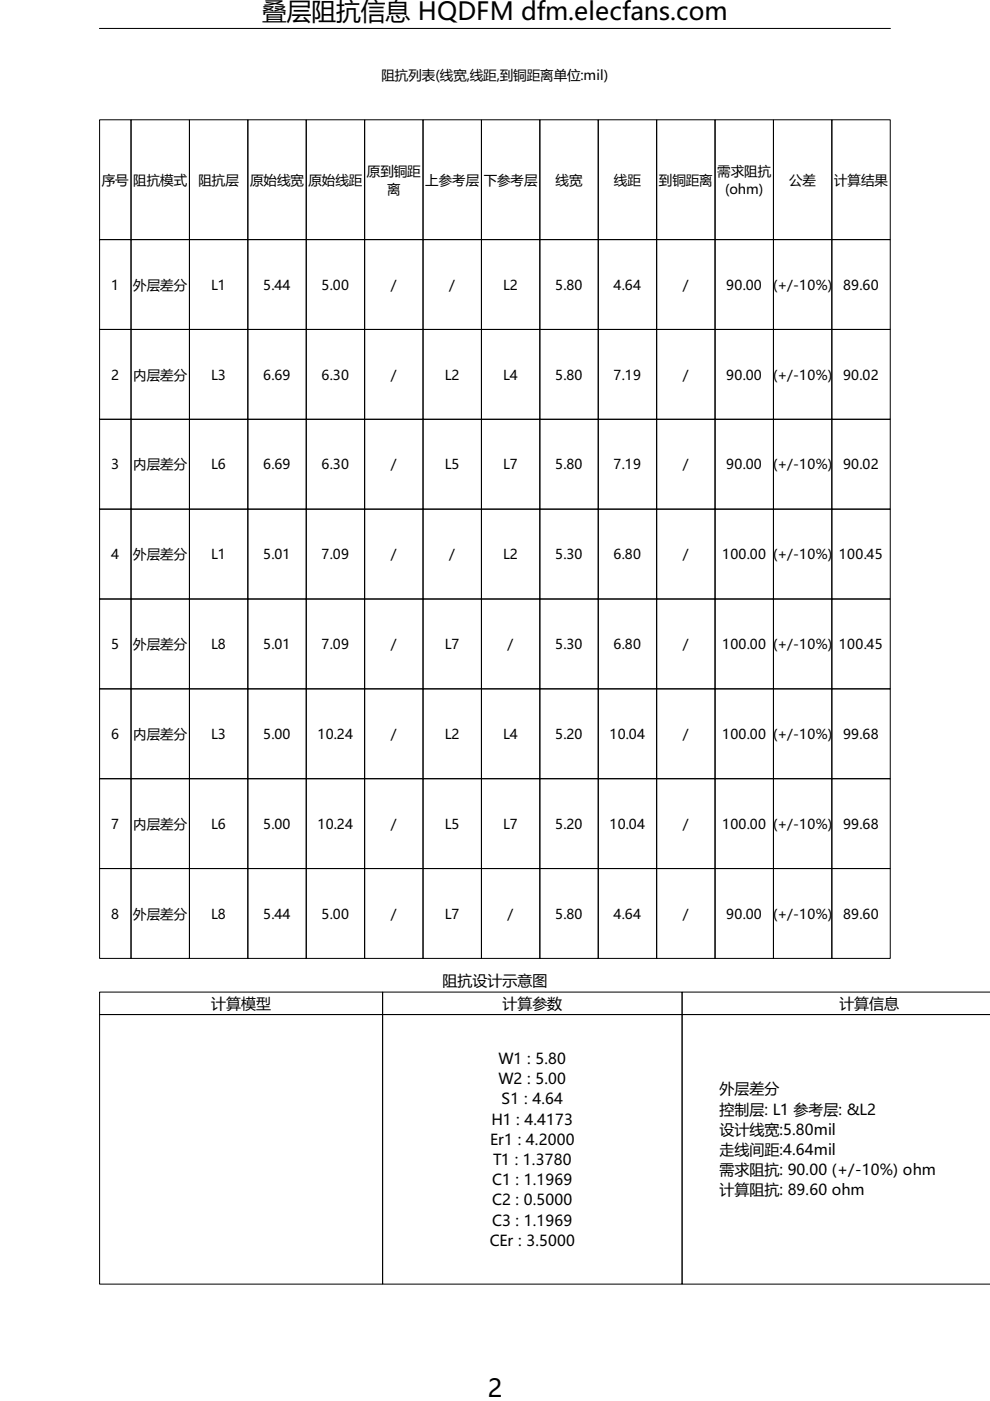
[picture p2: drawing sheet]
<svg xmlns="http://www.w3.org/2000/svg" width="210mm" height="297mm" viewBox="0 0 210 297" stroke-linecap="round" stroke-linejoin="round" font-family="sans-serif">
<defs><g id="words">
<g font-size="5.2">
<text x="55.6" y="4.3">叠层阻抗信息 HQDFM dfm.elecfans.com</text>
<text x="103.4" y="296.2">2</text>
</g>
<g font-size="3.2">
<text x="93.8" y="209.2">阻抗设计示意图</text>
<text x="44.8" y="213.9">计算模型</text>
<text x="106.5" y="213.9">计算参数</text>
<text x="178" y="213.9">计算信息</text>
<text x="105.7" y="225.6">W1 : 5.80</text>
<text x="105.7" y="229.9">W2 : 5.00</text>
<text x="152.6" y="232">外层差分</text>
<text x="104.2" y="238.4">H1 : 4.4173</text>
<text x="106.4" y="234.2">S1 : 4.64</text>
<text x="152.6" y="236.3">控制层: L1 参考层: &amp;L2</text>
<text x="103.9" y="242.7">Er1 : 4.2000</text>
<text x="152.6" y="240.6">设计线宽:5.80mil</text>
<text x="152.6" y="244.9">走线间距:4.64mil</text>
<text x="104.4" y="251.3">C1 : 1.1969</text>
<text x="104.5" y="247">T1 : 1.3780</text>
<text x="152.6" y="249.2">需求阻抗: 90.00 (+/-10%) ohm</text>
<text x="104.4" y="255.6">C2 : 0.5000</text>
<text x="152.6" y="253.4">计算阻抗: 89.60 ohm</text>
<text x="104.4" y="259.9">C3 : 1.1969</text>
<text x="103.8" y="264.2">CEr : 3.5000</text>
</g>
<g font-size="2.9">
<text x="80.9" y="17">阻抗列表(线宽,线距,到铜距离单位:mil)</text>
<text x="21.6" y="39.2">序号</text>
<text x="28.3" y="39.2">阻抗模式</text>
<text x="42.1" y="39.2">阻抗层</text>
<text x="53" y="39.2">原始线宽</text>
<text x="65.4" y="39.2">原始线距</text>
<text x="77.8" y="37.3">原到铜距</text>
<text x="82.1" y="41.1">离</text>
<text x="90.2" y="39.2">上参考层</text>
<text x="102.6" y="39.2">下参考层</text>
<text x="117.8" y="39.2">线宽</text>
<text x="130.2" y="39.2">线距</text>
<text x="139.7" y="39.2">到铜距离</text>
<text x="152.1" y="37.3">需求阻抗</text>
<text x="153.7" y="41.1">(ohm)</text>
<text x="167.3" y="39.2">公差</text>
<text x="176.8" y="39.2">计算结果</text>
<text x="23.6" y="61.4">1</text>
<text x="28.3" y="61.4">外层差分</text>
<text x="44.8" y="61.4">L1</text>
<text x="55.8" y="61.4">5.44</text>
<text x="68.2" y="61.4">5.00</text>
<text x="82.9" y="61.4">/</text>
<text x="95.2" y="61.4">/</text>
<text x="106.7" y="61.4">L2</text>
<text x="117.7" y="61.4">5.80</text>
<text x="130.1" y="61.4">4.64</text>
<text x="144.8" y="61.4">/</text>
<text x="154" y="61.4">90.00</text>
<text x="163.9" y="61.4">(+/-10%)</text>
<text x="178.8" y="61.4">89.60</text>
<text x="23.6" y="80.5">2</text>
<text x="28.3" y="80.5">内层差分</text>
<text x="44.8" y="80.5">L3</text>
<text x="55.8" y="80.5">6.69</text>
<text x="68.2" y="80.5">6.30</text>
<text x="82.9" y="80.5">/</text>
<text x="94.3" y="80.5">L2</text>
<text x="106.7" y="80.5">L4</text>
<text x="117.7" y="80.5">5.80</text>
<text x="130.1" y="80.5">7.19</text>
<text x="144.8" y="80.5">/</text>
<text x="154" y="80.5">90.00</text>
<text x="163.9" y="80.5">(+/-10%)</text>
<text x="178.8" y="80.5">90.02</text>
<text x="23.6" y="99.5">3</text>
<text x="28.3" y="99.5">内层差分</text>
<text x="44.8" y="99.5">L6</text>
<text x="55.8" y="99.5">6.69</text>
<text x="68.2" y="99.5">6.30</text>
<text x="82.9" y="99.5">/</text>
<text x="94.3" y="99.5">L5</text>
<text x="106.7" y="99.5">L7</text>
<text x="117.7" y="99.5">5.80</text>
<text x="130.1" y="99.5">7.19</text>
<text x="144.8" y="99.5">/</text>
<text x="154" y="99.5">90.00</text>
<text x="163.9" y="99.5">(+/-10%)</text>
<text x="178.8" y="99.5">90.02</text>
<text x="23.6" y="118.6">4</text>
<text x="28.3" y="118.6">外层差分</text>
<text x="44.8" y="118.6">L1</text>
<text x="55.8" y="118.6">5.01</text>
<text x="68.2" y="118.6">7.09</text>
<text x="82.9" y="118.6">/</text>
<text x="95.2" y="118.6">/</text>
<text x="106.7" y="118.6">L2</text>
<text x="117.7" y="118.6">5.30</text>
<text x="130.1" y="118.6">6.80</text>
<text x="144.8" y="118.6">/</text>
<text x="153.1" y="118.6">100.00 (+/-10%)</text>
<text x="177.9" y="118.6">100.45</text>
<text x="23.6" y="137.6">5</text>
<text x="28.3" y="137.6">外层差分</text>
<text x="44.8" y="137.6">L8</text>
<text x="55.8" y="137.6">5.01</text>
<text x="68.2" y="137.6">7.09</text>
<text x="82.9" y="137.6">/</text>
<text x="94.3" y="137.6">L7</text>
<text x="107.6" y="137.6">/</text>
<text x="117.7" y="137.6">5.30</text>
<text x="130.1" y="137.6">6.80</text>
<text x="144.8" y="137.6">/</text>
<text x="153.1" y="137.6">100.00 (+/-10%)</text>
<text x="177.9" y="137.6">100.45</text>
<text x="23.6" y="156.7">6</text>
<text x="28.3" y="156.7">内层差分</text>
<text x="44.8" y="156.7">L3</text>
<text x="55.8" y="156.7">5.00</text>
<text x="67.3" y="156.7">10.24</text>
<text x="82.9" y="156.7">/</text>
<text x="94.3" y="156.7">L2</text>
<text x="106.7" y="156.7">L4</text>
<text x="117.7" y="156.7">5.20</text>
<text x="129.2" y="156.7">10.04</text>
<text x="144.8" y="156.7">/</text>
<text x="153.1" y="156.7">100.00 (+/-10%)</text>
<text x="178.8" y="156.7">99.68</text>
<text x="23.6" y="175.7">7</text>
<text x="28.3" y="175.7">内层差分</text>
<text x="44.8" y="175.7">L6</text>
<text x="55.8" y="175.7">5.00</text>
<text x="67.3" y="175.7">10.24</text>
<text x="82.9" y="175.7">/</text>
<text x="94.3" y="175.7">L5</text>
<text x="106.7" y="175.7">L7</text>
<text x="117.7" y="175.7">5.20</text>
<text x="129.2" y="175.7">10.04</text>
<text x="144.8" y="175.7">/</text>
<text x="153.1" y="175.7">100.00 (+/-10%)</text>
<text x="178.8" y="175.7">99.68</text>
<text x="23.6" y="194.8">8</text>
<text x="28.3" y="194.8">外层差分</text>
<text x="44.8" y="194.8">L8</text>
<text x="55.8" y="194.8">5.44</text>
<text x="68.2" y="194.8">5.00</text>
<text x="82.9" y="194.8">/</text>
<text x="94.3" y="194.8">L7</text>
<text x="107.6" y="194.8">/</text>
<text x="117.7" y="194.8">5.80</text>
<text x="130.1" y="194.8">4.64</text>
<text x="144.8" y="194.8">/</text>
<text x="154" y="194.8">90.00</text>
<text x="163.9" y="194.8">(+/-10%)</text>
<text x="178.8" y="194.8">89.60</text>
</g>
</g></defs>
<g fill="none" stroke="#000" stroke-width=".21">
<path d="M21.1 6h167.7M21.1 25.4h6.7v25.4h-6.7zM27.8 25.4h12.4v25.4h-12.4zM40.2 25.4h12.3v25.4h-12.3zM52.5 25.4h12.4v25.4h-12.4zM64.9 25.4h12.4v25.4h-12.4zM77.3 25.4h12.4v25.4h-12.4zM89.7 25.4h12.4v25.4h-12.4zM102.1 25.4h12.4v25.4h-12.4zM114.5 25.4h12.3v25.4h-12.3zM126.8 25.4h12.4v25.4h-12.4zM139.2 25.4h12.4v25.4h-12.4z"/>
<path d="M151.6 25.4h12.4v25.4h-12.4zM164 25.4h12.4v25.4h-12.4zM176.4 25.4h12.4v25.4h-12.4zM21.1 50.8h6.7v19h-6.7zM27.8 50.8h12.4v19h-12.4zM40.2 50.8h12.3v19h-12.3zM52.5 50.8h12.4v19h-12.4zM64.9 50.8h12.4v19h-12.4zM77.3 50.8h12.4v19h-12.4zM89.7 50.8h12.4v19h-12.4zM102.1 50.8h12.4v19h-12.4zM114.5 50.8h12.3v19h-12.3z"/>
<path d="M126.8 50.8h12.4v19h-12.4zM139.2 50.8h12.4v19h-12.4zM151.6 50.8h12.4v19h-12.4zM164 50.8h12.4v19h-12.4zM176.4 50.8h12.4v19h-12.4zM21.1 69.8h6.7v19.1h-6.7zM27.8 69.8h12.4v19.1h-12.4zM40.2 69.8h12.3v19.1h-12.3zM52.5 69.8h12.4v19.1h-12.4zM64.9 69.8h12.4v19.1h-12.4zM77.3 69.8h12.4v19.1h-12.4zM89.7 69.8h12.4v19.1h-12.4z"/>
<path d="M102.1 69.8h12.4v19.1h-12.4zM114.5 69.8h12.3v19.1h-12.3zM126.8 69.8h12.4v19.1h-12.4zM139.2 69.8h12.4v19.1h-12.4zM151.6 69.8h12.4v19.1h-12.4zM164 69.8h12.4v19.1h-12.4zM176.4 69.8h12.4v19.1h-12.4zM21.1 88.9h6.7v19h-6.7zM27.8 88.9h12.4v19h-12.4zM40.2 88.9h12.3v19h-12.3zM52.5 88.9h12.4v19h-12.4zM64.9 88.9h12.4v19h-12.4z"/>
<path d="M77.3 88.9h12.4v19h-12.4zM89.7 88.9h12.4v19h-12.4zM102.1 88.9h12.4v19h-12.4zM114.5 88.9h12.3v19h-12.3zM126.8 88.9h12.4v19h-12.4zM139.2 88.9h12.4v19h-12.4zM151.6 88.9h12.4v19h-12.4zM164 88.9h12.4v19h-12.4zM176.4 88.9h12.4v19h-12.4zM21.1 107.9h6.7v19.1h-6.7zM27.8 107.9h12.4v19.1h-12.4zM40.2 107.9h12.3v19.1h-12.3z"/>
<path d="M52.5 107.9h12.4v19.1h-12.4zM64.9 107.9h12.4v19.1h-12.4zM77.3 107.9h12.4v19.1h-12.4zM89.7 107.9h12.4v19.1h-12.4zM102.1 107.9h12.4v19.1h-12.4zM114.5 107.9h12.3v19.1h-12.3zM126.8 107.9h12.4v19.1h-12.4zM139.2 107.9h12.4v19.1h-12.4zM151.6 107.9h12.4v19.1h-12.4zM164 107.9h12.4v19.1h-12.4zM176.4 107.9h12.4v19.1h-12.4zM21.1 127h6.7v19h-6.7z"/>
<path d="M27.8 127h12.4v19h-12.4zM40.2 127h12.3v19h-12.3zM52.5 127h12.4v19h-12.4zM64.9 127h12.4v19h-12.4zM77.3 127h12.4v19h-12.4zM89.7 127h12.4v19h-12.4zM102.1 127h12.4v19h-12.4zM114.5 127h12.3v19h-12.3zM126.8 127h12.4v19h-12.4zM139.2 127h12.4v19h-12.4zM151.6 127h12.4v19h-12.4zM164 127h12.4v19h-12.4z"/>
<path d="M176.4 127h12.4v19h-12.4zM21.1 146h6.7v19.1h-6.7zM27.8 146h12.4v19.1h-12.4zM40.2 146h12.3v19.1h-12.3zM52.5 146h12.4v19.1h-12.4zM64.9 146h12.4v19.1h-12.4zM77.3 146h12.4v19.1h-12.4zM89.7 146h12.4v19.1h-12.4zM102.1 146h12.4v19.1h-12.4zM114.5 146h12.3v19.1h-12.3zM126.8 146h12.4v19.1h-12.4zM139.2 146h12.4v19.1h-12.4z"/>
<path d="M151.6 146h12.4v19.1h-12.4zM164 146h12.4v19.1h-12.4zM176.4 146h12.4v19.1h-12.4zM21.1 165.1h6.7v19h-6.7zM27.8 165.1h12.4v19h-12.4zM40.2 165.1h12.3v19h-12.3zM52.5 165.1h12.4v19h-12.4zM64.9 165.1h12.4v19h-12.4zM77.3 165.1h12.4v19h-12.4zM89.7 165.1h12.4v19h-12.4zM102.1 165.1h12.4v19h-12.4zM114.5 165.1h12.3v19h-12.3z"/>
<path d="M126.8 165.1h12.4v19h-12.4zM139.2 165.1h12.4v19h-12.4zM151.6 165.1h12.4v19h-12.4zM164 165.1h12.4v19h-12.4zM176.4 165.1h12.4v19h-12.4zM21.1 184.1h6.7v19.1h-6.7zM27.8 184.1h12.4v19.1h-12.4zM40.2 184.1h12.3v19.1h-12.3zM52.5 184.1h12.4v19.1h-12.4zM64.9 184.1h12.4v19.1h-12.4zM77.3 184.1h12.4v19.1h-12.4zM89.7 184.1h12.4v19.1h-12.4z"/>
<path d="M102.1 184.1h12.4v19.1h-12.4zM114.5 184.1h12.3v19.1h-12.3zM126.8 184.1h12.4v19.1h-12.4zM139.2 184.1h12.4v19.1h-12.4zM151.6 184.1h12.4v19.1h-12.4zM164 184.1h12.4v19.1h-12.4zM176.4 184.1h12.4v19.1h-12.4zM21.1 210.3h60v4.8h-60zM21.1 215.1h60v57.2h-60zM81.1 210.3h63.5v4.8h-63.5zM81.1 215.1h63.5v57.2h-63.5zM210 210.3h-65.4v4.8h65.4h-65.4v57.2h65.4"/>
</g>
<use href="#words"/>
</svg>
